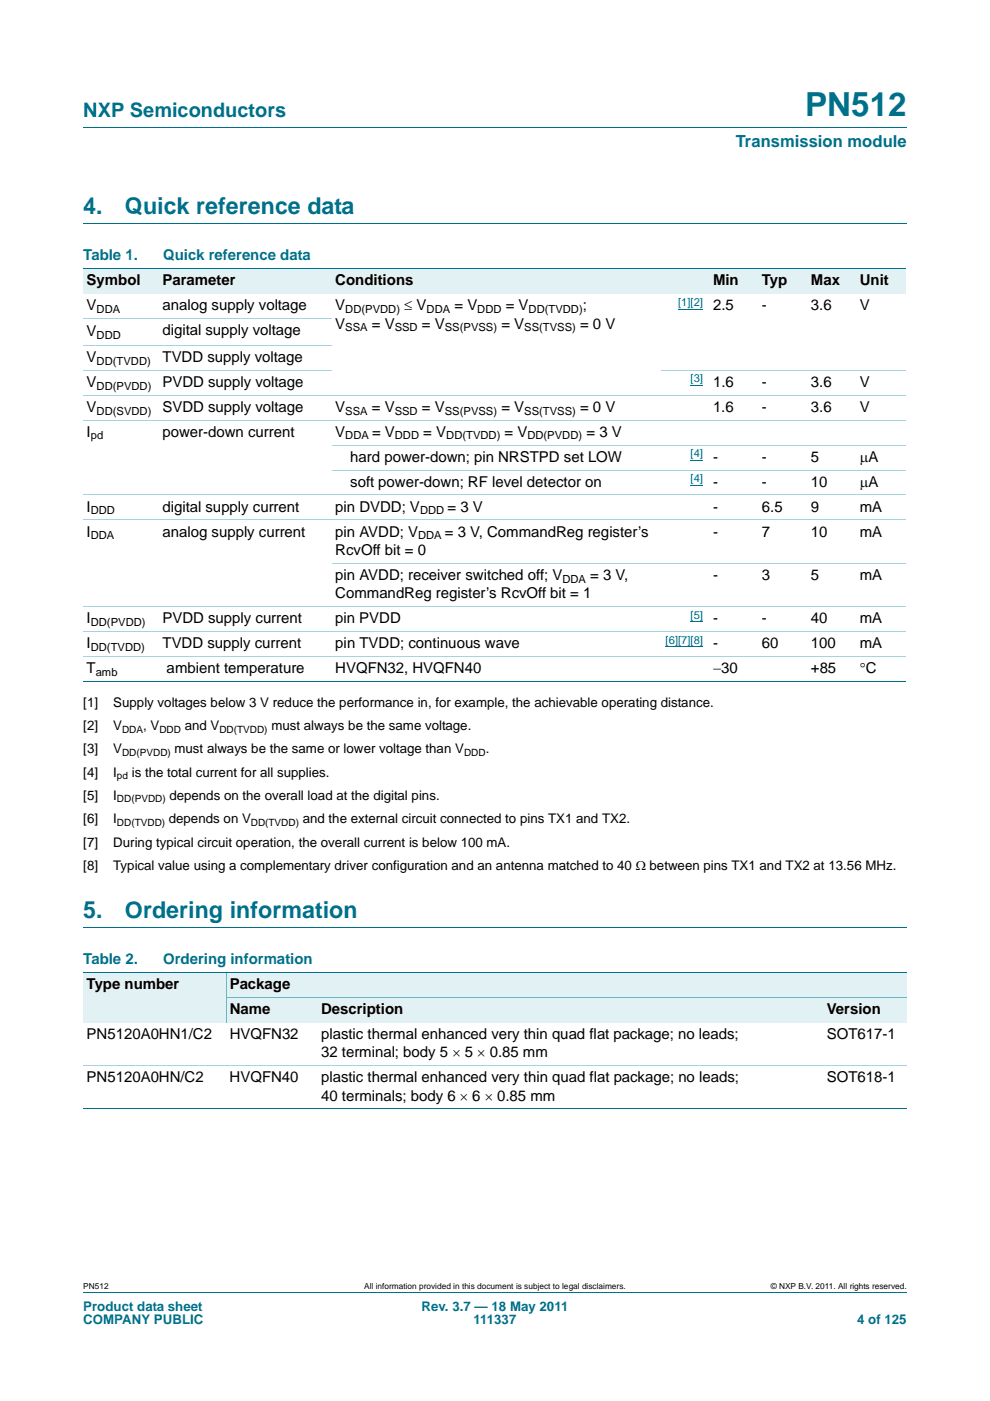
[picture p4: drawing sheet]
<svg xmlns="http://www.w3.org/2000/svg" width="210mm" height="297mm" viewBox="0 0 210 297" stroke-linecap="round" stroke-linejoin="round" font-family="sans-serif">
<defs><g id="words">
<text font-size="7" fill="#00708a" x="170.8" y="24.6">PN512</text>
<g font-size="4.9" fill="#00708a">
<text x="17.7" y="45.4">4.</text>
<text x="26.5" y="45.4">Quick reference data</text>
<text x="17.7" y="194.7">5.</text>
<text x="26.5" y="194.7">Ordering information</text>
</g>
<text font-size="4.2" fill="#00708a" x="17.7" y="24.9">NXP Semiconductors</text>
<text font-size="3.5" fill="#00708a" x="156.1" y="31.1">Transmission module</text>
<g font-size="3.2" fill="#00708a">
<text x="17.7" y="55.2">Table 1.</text>
<text x="34.6" y="55.2">Quick reference data</text>
<text x="17.7" y="204.4">Table 2.</text>
<text x="34.6" y="204.4">Ordering information</text>
</g>
<g font-size="3.2">
<text x="18.4" y="60.5">Symbol</text>
<text x="18.4" y="65.8">V</text>
<text x="34.5" y="60.5">Parameter</text>
<text x="34.5" y="65.8">analog supply voltage</text>
<text x="71.1" y="65.8">V</text>
<text x="71.1" y="60.5">Conditions</text>
<text x="85.7" y="65.8">≤ V</text>
<text x="96.4" y="65.8">= V</text>
<text x="107.3" y="65.8">= V</text>
<text x="123.6" y="65.8">;</text>
<text x="151.2" y="60.5">Min</text>
<text x="151.2" y="65.8">2.5</text>
<text x="161.6" y="65.8">-</text>
<text x="161.6" y="60.5">Typ</text>
<text x="172" y="65.8">3.6</text>
<text x="172" y="60.5">Max</text>
<text x="182.4" y="65.8">V</text>
<text x="182.4" y="60.5">Unit</text>
<text x="18.4" y="71.3">V</text>
<text x="34.5" y="71.1">digital supply voltage</text>
<text x="71.1" y="69.7">V</text>
<text x="78.9" y="69.7">= V</text>
<text x="89.5" y="69.7">= V</text>
<text x="106.3" y="69.7">= V</text>
<text x="123" y="69.7">= 0 V</text>
<text x="18.4" y="76.7">V</text>
<text x="34.5" y="76.7">TVDD supply voltage</text>
<text x="18.4" y="82">V</text>
<text x="34.5" y="82">PVDD supply voltage</text>
<text x="151.2" y="82">1.6</text>
<text x="161.6" y="82">-</text>
<text x="172" y="82">3.6</text>
<text x="182.4" y="82">V</text>
<text x="18.4" y="87.3">V</text>
<text x="34.5" y="87.3">SVDD supply voltage</text>
<text x="71.1" y="87.3">V</text>
<text x="78.9" y="87.3">= V</text>
<text x="89.5" y="87.3">= V</text>
<text x="106.3" y="87.3">= V</text>
<text x="123" y="87.3">= 0 V</text>
<text x="151.2" y="87.3">1.6</text>
<text x="161.6" y="87.3">-</text>
<text x="172" y="87.3">3.6</text>
<text x="182.4" y="87.3">V</text>
<text x="18.4" y="92.6">I</text>
<text x="34.5" y="92.6">power-down current</text>
<text x="71.1" y="92.6">V</text>
<text x="78.9" y="92.6">= V</text>
<text x="89.8" y="92.6">= V</text>
<text x="107" y="92.6">= V</text>
<text x="124.4" y="92.6">= 3 V</text>
<text x="74.3" y="97.9">hard power-down; pin NRSTPD set LOW</text>
<text x="151.2" y="97.9">-</text>
<text x="161.6" y="97.9">-</text>
<text x="172" y="97.9">5</text>
<text x="182.4" y="97.9">μA</text>
<text x="74.3" y="103.2">soft power-down; RF level detector on</text>
<text x="151.2" y="103.2">-</text>
<text x="161.6" y="103.2">-</text>
<text x="172" y="103.2">10</text>
<text x="182.4" y="103.2">μA</text>
<text x="18.4" y="113.8">I</text>
<text x="18.4" y="108.5">I</text>
<text x="34.5" y="108.5">digital supply current</text>
<text x="34.5" y="113.8">analog supply current</text>
<text x="71.1" y="113.8">pin AVDD; V</text>
<text x="71.1" y="108.5">pin DVDD; V</text>
<text x="94.4" y="113.8">= 3 V, CommandReg register’s</text>
<text x="94.9" y="108.5">= 3 V</text>
<text x="151.2" y="108.5">-</text>
<text x="151.2" y="113.8">-</text>
<text x="161.6" y="108.5">6.5</text>
<text x="161.6" y="113.8">7</text>
<text x="172" y="113.8">10</text>
<text x="172" y="108.5">9</text>
<text x="182.4" y="113.8">mA</text>
<text x="182.4" y="108.5">mA</text>
<text x="71.1" y="117.6">RcvOff bit = 0</text>
<text x="71.1" y="122.9">pin AVDD; receiver switched off; V</text>
<text x="125.2" y="122.9">= 3 V,</text>
<text x="151.2" y="122.9">-</text>
<text x="161.6" y="122.9">3</text>
<text x="172" y="122.9">5</text>
<text x="182.4" y="122.9">mA</text>
<text x="71.1" y="126.8">CommandReg register’s RcvOff bit = 1</text>
<text x="18.4" y="132.1">I</text>
<text x="18.4" y="137.4">I</text>
<text x="34.5" y="132.1">PVDD supply current</text>
<text x="34.5" y="137.4">TVDD supply current</text>
<text x="71.1" y="132.1">pin PVDD</text>
<text x="71.1" y="137.4">pin TVDD; continuous wave</text>
<text x="151.2" y="132.1">-</text>
<text x="151.2" y="137.4">-</text>
<text x="161.6" y="132.1">-</text>
<text x="161.6" y="137.4">60</text>
<text x="172" y="137.4">100</text>
<text x="172" y="132.1">40</text>
<text x="182.4" y="137.4">mA</text>
<text x="182.4" y="132.1">mA</text>
<text x="18.4" y="142.7">T</text>
<text x="35.3" y="142.7">ambient temperature</text>
<text x="71.1" y="142.7">HVQFN32, HVQFN40</text>
<text x="151.2" y="142.7">−30</text>
<text x="172" y="142.7">+85</text>
<text x="182.4" y="142.7">°C</text>
<text x="18.4" y="209.7">Type number</text>
<text x="48.7" y="209.7">Package</text>
<text x="48.7" y="215">Name</text>
<text x="68.1" y="215">Description</text>
<text x="175.4" y="215">Version</text>
<text x="18.4" y="220.3">PN5120A0HN1/C2</text>
<text x="48.7" y="220.3">HVQFN32</text>
<text x="68.1" y="220.3">plastic thermal enhanced very thin quad flat package; no leads;</text>
<text x="175.4" y="220.3">SOT617-1</text>
<text x="68.1" y="224.2">32 terminal; body 5 × 5 × 0.85 mm</text>
<text x="18.4" y="229.5">PN5120A0HN/C2</text>
<text x="48.7" y="229.5">HVQFN40</text>
<text x="68.1" y="229.5">plastic thermal enhanced very thin quad flat package; no leads;</text>
<text x="68.1" y="233.4">40 terminals; body 6 × 6 × 0.85 mm</text>
<text x="175.4" y="229.5">SOT618-1</text>
</g>
<g font-size="2.8">
<text x="17.7" y="149.9">[1]</text>
<text x="24" y="149.9">Supply voltages below 3 V reduce the performance in, for example, the achievable operating distance.</text>
<text x="17.7" y="154.8">[2]</text>
<text x="24" y="154.8">V</text>
<text x="30.4" y="154.8">, V</text>
<text x="39.2" y="154.8">and V</text>
<text x="57.6" y="154.8">must always be the same voltage.</text>
<text x="17.7" y="159.7">[3]</text>
<text x="24" y="159.7">V</text>
<text x="37" y="159.7">must always be the same or lower voltage than V</text>
<text x="103" y="159.7">.</text>
<text x="17.7" y="164.7">[4]</text>
<text x="24" y="164.7">I</text>
<text x="27.9" y="164.7">is the total current for all supplies.</text>
<text x="17.7" y="169.6">[5]</text>
<text x="24" y="169.6">I</text>
<text x="35.9" y="169.6">depends on the overall load at the digital pins.</text>
<text x="17.7" y="179.5">[7]</text>
<text x="17.7" y="174.6">[6]</text>
<text x="24" y="179.5">During typical circuit operation, the overall current is below 100 mA.</text>
<text x="24" y="174.6">I</text>
<text x="35.8" y="174.6">depends on V</text>
<text x="64.2" y="174.6">and the external circuit connected to pins TX1 and TX2.</text>
<text x="17.7" y="184.4">[8]</text>
<text x="24" y="184.4">Typical value using a complementary driver configuration and an antenna matched to 40 Ω between pins TX1 and TX2 at 13.56 MHz.</text>
</g>
<g font-size="2.8" fill="#00708a">
<text x="17.7" y="277.9">Product data sheet</text>
<text x="17.7" y="280.8">COMPANY PUBLIC</text>
<text x="89.4" y="277.9">Rev. 3.7 — 18 May 2011</text>
<text x="100.4" y="280.8">111337</text>
<text x="181.8" y="280.8">4 of 125</text>
</g>
<g font-size="2.4" fill="#00f">
<text x="143.8" y="64.8">[1][2]</text>
<text x="146.5" y="81.1">[3]</text>
<text x="146.5" y="96.9">[4]</text>
<text x="146.5" y="102.2">[4]</text>
<text x="146.5" y="131.1">[5]</text>
<text x="141.2" y="136.4">[6][7][8]</text>
</g>
<g font-size="2.4">
<text x="20.5" y="66.4">DDA</text>
<text x="20.5" y="71.9">DDD</text>
<text x="73.2" y="66.4">DD(PVDD)</text>
<text x="73.2" y="70.2">SSA</text>
<text x="83.7" y="70.2">SSD</text>
<text x="90.5" y="66.4">DDA</text>
<text x="94.3" y="70.2">SS(PVSS)</text>
<text x="101.2" y="66.4">DDD</text>
<text x="111.2" y="70.2">SS(TVSS)</text>
<text x="112.1" y="66.4">DD(TVDD)</text>
<text x="20.5" y="77.3">DD(TVDD)</text>
<text x="20.5" y="82.6">DD(PVDD)</text>
<text x="20.5" y="87.9">DD(SVDD)</text>
<text x="73.2" y="87.9">SSA</text>
<text x="83.7" y="87.9">SSD</text>
<text x="94.3" y="87.9">SS(PVSS)</text>
<text x="111.2" y="87.9">SS(TVSS)</text>
<text x="19.3" y="93.2">pd</text>
<text x="73.2" y="93.2">DDA</text>
<text x="83.8" y="93.2">DDD</text>
<text x="94.7" y="93.2">DD(TVDD)</text>
<text x="111.9" y="93.2">DD(PVDD)</text>
<text x="19.3" y="109.1">DDD</text>
<text x="89.1" y="109.1">DDD</text>
<text x="19.3" y="114.3">DDA</text>
<text x="88.7" y="114.3">DDA</text>
<text x="119.3" y="123.5">DDA</text>
<text x="19.3" y="132.7">DD(PVDD)</text>
<text x="19.3" y="138">DD(TVDD)</text>
<text x="20.3" y="143.3">amb</text>
</g>
<g font-size="2.1">
<text x="25.9" y="155.3">DDA</text>
<text x="33.8" y="155.3">DDD</text>
<text x="46.5" y="155.3">DD(TVDD)</text>
<text x="25.9" y="160.3">DD(PVDD)</text>
<text x="98.4" y="160.3">DDD</text>
<text x="24.8" y="165.2">pd</text>
<text x="24.8" y="170.1">DD(PVDD)</text>
<text x="24.8" y="175.1">DD(TVDD)</text>
<text x="53.2" y="175.1">DD(TVDD)</text>
</g>
<g font-size="1.8">
<text x="17.7" y="273.3">PN512</text>
<text x="77.3" y="273.3">All information provided in this document is subject to legal disclaimers.</text>
<text x="163.5" y="273.3">© NXP B.V. 2011. All rights reserved.</text>
</g>
</g></defs>
<path d="M17.7 27h174.6M17.7 47.4h174.6M17.7 196.7h174.6M17.7 273.9h174.6" fill="none" stroke="#00708a" stroke-width=".21"/>
<g fill="#e2f1f4">
<path d="M17.7 57h16.1v5.3h-16.1z"/>
<path d="M33.8 57h36.6v5.3h-36.6z"/>
<path d="M70.4 57h69.7v5.3h-69.7z"/>
<path d="M140.1 57h20.8v5.3h-20.8z"/>
<path d="M160.9 57h10.4v5.3h-10.4z"/>
<path d="M171.3 57h10.4v5.3h-10.4z"/>
<path d="M181.7 57h10.4v5.3h-10.4z"/>
</g>
<path d="M143.8 65.5h5.3M146.5 81.8h2.6M146.5 97.6h2.6M146.5 102.9h2.6M141.2 137.2h7.9M146.5 131.9h2.6" fill="none" stroke="#00f" stroke-width=".21"/>
<path d="M17.7 57h174.4M17.7 144.5h174.4" fill="none" stroke="#00708a" stroke-width=".21"/>
<g fill="none" stroke="#a5d5dc" stroke-width=".21">
<path d="M17.7 67.5h52.7M17.7 73.2h52.7M17.7 78.5h52.7M140.1 78.5h52M17.7 83.8h174.4M17.7 89.1h174.4M70.4 94.4h121.7M70.4 99.7h121.7M17.7 104.9h174.4M17.7 110.2h174.4M70.4 119.4h121.7M17.7 128.6h174.4"/>
<path d="M17.7 133.9h174.4M17.7 139.2h174.4"/>
</g>
<g fill="#e2f1f4">
<path d="M17.7 206.2h30.3v10.6h-30.3z"/>
<path d="M48 206.2h144.3v5.3h-144.3z"/>
<path d="M48 211.5h19.4v5.3h-19.4z"/>
<path d="M67.4 211.5h107.3v5.3h-107.3z"/>
<path d="M174.7 211.5h17.6v5.3h-17.6z"/>
</g>
<path d="M48 211.5h144.3M48 206.2v10.6" fill="none" stroke="#5eb9c6" stroke-width=".21"/>
<path d="M17.7 206.2h174.6M17.7 235.1h174.6" fill="none" stroke="#00708a" stroke-width=".21"/>
<path d="M17.7 226h174.6" fill="none" stroke="#a5d5dc" stroke-width=".21"/>
<use href="#words"/>
</svg>
